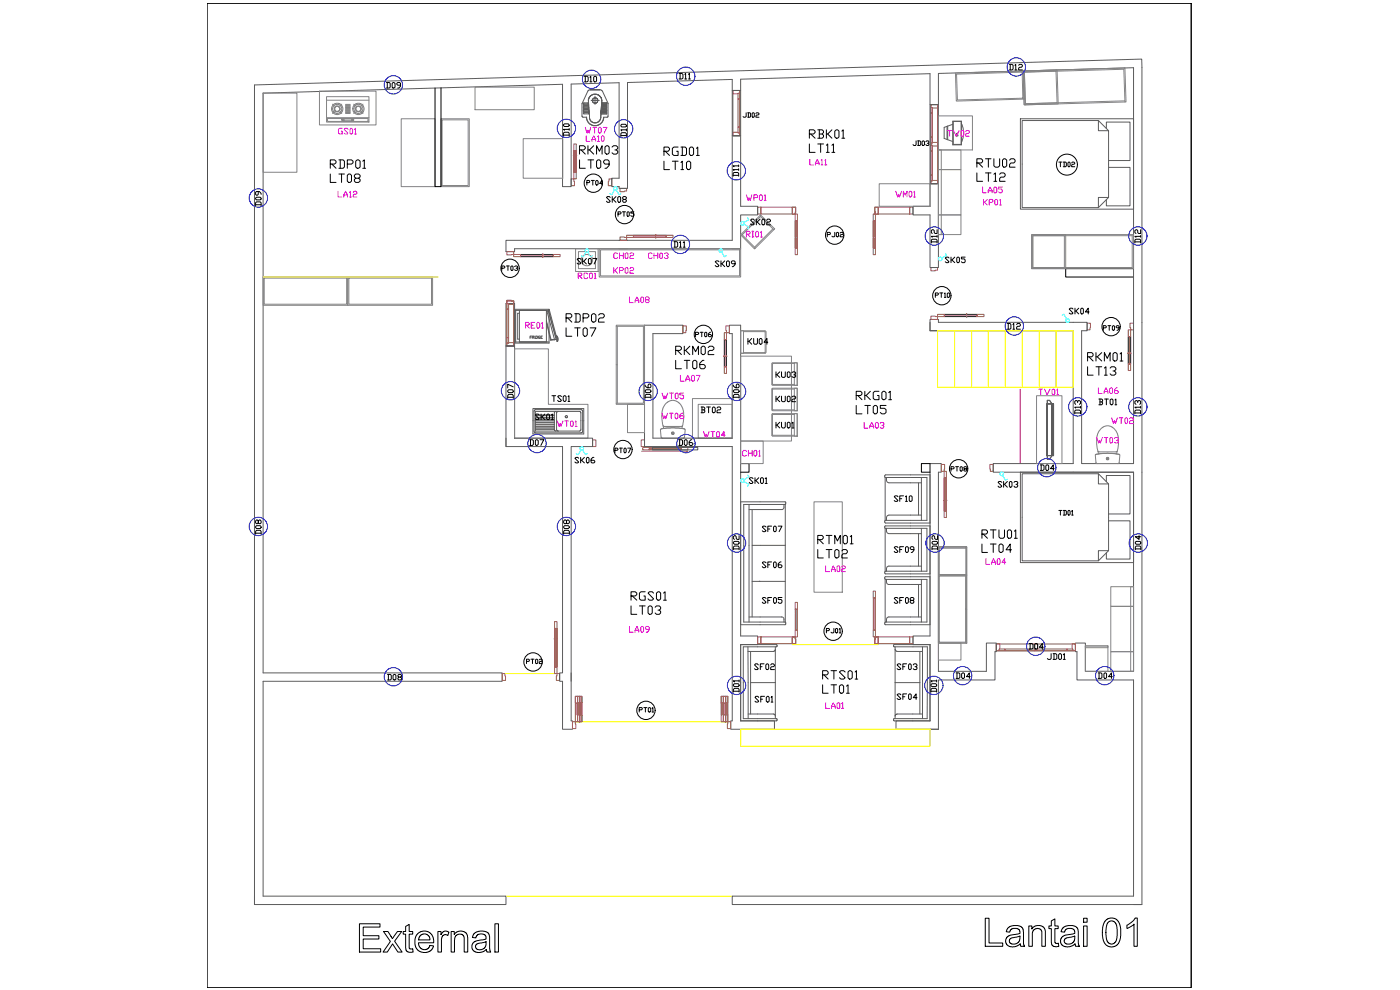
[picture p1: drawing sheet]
<svg xmlns="http://www.w3.org/2000/svg" width="420mm" height="297mm" viewBox="0 0 420 297" stroke-linecap="round" stroke-linejoin="round" font-family="sans-serif">
<defs><g id="words">
<g font-size="4.9">
<text x="301.6" y="22.2">D12</text>
<text x="174.3" y="25.8">D10</text>
<text x="202.5" y="25">D11</text>
<text x="171.8" y="42" transform="rotate(-90 171.8 42)">D10</text>
<text x="222.6" y="54" transform="rotate(-90 222.6 54)">D11</text>
<text x="79.4" y="62.8" transform="rotate(-90 79.4 62.8)">D09</text>
<text x="180.6" y="62.1">SK08</text>
<text x="224" y="68.8">SK02</text>
<text x="282.2" y="74.1" transform="rotate(-90 282.2 74.1)">D12</text>
<text x="343.3" y="74.1" transform="rotate(-90 343.3 74.1)">D12</text>
<text x="171.8" y="80.4">SK07</text>
<text x="213.4" y="81.1">SK09</text>
<text x="282.6" y="80.1">SK05</text>
<text x="319.6" y="95.6">SK04</text>
<text x="223.3" y="104.4">KU04</text>
<text x="154.9" y="120.6" transform="rotate(-90 154.9 120.6)">D07</text>
<text x="164.4" y="121.7">TS01</text>
<text x="196.1" y="120.6" transform="rotate(-90 196.1 120.6)">D06</text>
<text x="209.2" y="125.2">BT02</text>
<text x="222.6" y="120.6" transform="rotate(-90 222.6 120.6)">D06</text>
<text x="231.8" y="121.7">KU02</text>
<text x="325.3" y="125.2" transform="rotate(-90 325.3 125.2)">D13</text>
<text x="328.4" y="122.8">BT01</text>
<text x="343.3" y="125.2" transform="rotate(-90 343.3 125.2)">D13</text>
<text x="231.8" y="129.8">KU01</text>
<text x="157.7" y="134.8">D07</text>
<text x="202.5" y="134.8">D06</text>
<text x="310.8" y="142.5">D04</text>
<text x="223.7" y="146.4">SK01</text>
<text x="298.4" y="147.5">SK03</text>
<text x="267.1" y="151.7">SF10</text>
<text x="79.4" y="161.6" transform="rotate(-90 79.4 161.6)">D08</text>
<text x="171.8" y="161.6" transform="rotate(-90 171.8 161.6)">D08</text>
<text x="227.5" y="160.9">SF07</text>
<text x="222.6" y="166.2" transform="rotate(-90 222.6 166.2)">D02</text>
<text x="267.1" y="166.9">SF09</text>
<text x="282.2" y="166.2" transform="rotate(-90 282.2 166.2)">D02</text>
<text x="343.3" y="166.2" transform="rotate(-90 343.3 166.2)">D04</text>
<text x="227.5" y="171.4">SF06</text>
<text x="227.5" y="182.4">SF05</text>
<text x="267.1" y="182.4">SF08</text>
<text x="225.1" y="202.1">SF02</text>
<text x="268.1" y="202.1">SF03</text>
<text x="313.3" y="199">JD01</text>
<text x="115" y="205.3">D08</text>
<text x="222.6" y="208.8" transform="rotate(-90 222.6 208.8)">D01</text>
<text x="281.9" y="208.8" transform="rotate(-90 281.9 208.8)">D01</text>
<text x="285.8" y="205">D04</text>
<text x="328.4" y="205">D04</text>
<text x="225.4" y="212">SF01</text>
</g>
<g font-size="4.9" fill="#f0f">
<text x="283.3" y="42">TV02</text>
<text x="174.6" y="43.7">LA10</text>
<text x="241.7" y="50.8">LA11</text>
<text x="100.2" y="60.3">LA12</text>
<text x="222.6" y="61.4">WP01</text>
<text x="267.8" y="60.3">WM01</text>
<text x="293.9" y="62.8">KP01</text>
<text x="201.1" y="75.5">D11</text>
<text x="222.6" y="72.3">RI01</text>
<text x="183.1" y="83.3">KP02</text>
<text x="187.7" y="92.1">LA08</text>
<text x="156.6" y="99.8">RE01</text>
<text x="202.8" y="115.7">LA07</text>
<text x="310.4" y="119.6">TV01</text>
<text x="328.4" y="119.2">LA06</text>
<text x="197.6" y="121">WT05</text>
<text x="166.2" y="129.1">WT01</text>
<text x="197.6" y="127">WT06</text>
<text x="258.2" y="129.8">LA03</text>
<text x="332.3" y="128.4">WT02</text>
<text x="221.5" y="137.9">CH01</text>
<text x="246.6" y="172.9">LA02</text>
<text x="187.7" y="190.9">LA09</text>
<text x="246.6" y="213.8">LA01</text>
</g>
<g font-size="4.4">
<text x="114.7" y="27.5">D09</text>
<text x="221.9" y="36.3">JD02</text>
<text x="188.7" y="42.3" transform="rotate(-90 188.7 42.3)">D10</text>
<text x="272.7" y="44.8">JD03</text>
<text x="316.4" y="51.2">TD02</text>
<text x="175" y="56.8">PT04</text>
<text x="246.9" y="72.3">PJ02</text>
<text x="300.9" y="99.8">D12</text>
<text x="329.8" y="100.2">PT09</text>
<text x="207.4" y="102.3">PT06</text>
<text x="231.8" y="114.3">KU03</text>
<text x="159.5" y="127">SK01</text>
<text x="183.4" y="137.2">PT07</text>
<text x="171.4" y="140.1">SK06</text>
<text x="284.3" y="142.5">PT08</text>
<text x="246.9" y="191.2">PJ01</text>
<text x="307.6" y="195.8">D04</text>
<text x="156.6" y="200.4">PT02</text>
<text x="190.5" y="214.8">PT01</text>
<text x="268.1" y="211">SF04</text>
</g>
<g font-size="4.4" fill="#f0f">
<text x="100.2" y="41.3">GS01</text>
<text x="293.5" y="58.9">LA05</text>
<text x="193.3" y="78.7">CH03</text>
<text x="172.2" y="84.7">RC01</text>
<text x="209.9" y="132.3">WT04</text>
<text x="327.7" y="134.1">WT03</text>
<text x="294.6" y="170.4">LA04</text>
</g>
<g font-size="4">
<text x="149.2" y="82.2">PT03</text>
<text x="279.4" y="90.3">PT10</text>
</g>
<text font-size="4" fill="#f0f" x="184.9" y="79.7">PT05</text>
</g></defs>
<!-- layer: Default -->
<g fill="none" stroke="#000" stroke-width=".3">
<path d="M62.2 1h295.3v295.3h-295.3zM357.5 1h.1M357.5 1v295.3M132.3 26.3v29.7h-1.7v-29.6M340.2 80.6h-20.4v2.5h20.4M222.3 139.1h2.5v2.6h-2.5M279.1 139.1h-2.6v2.6h2.6M107.9 277.2h6.1v1h-5v2.5h4.7v1h-4.7v3h5.2v1h-6.3zM115.1 279.5h1.3l1.4 2.1 1.5-2.1h1.2l-2.1 2.9 2.3 3.3h-1.3l-1.6-2.5-1.6 2.5h-1.2l2.2-3.2zM121.7 278l1.1-.6v2.1h1.1v.8h-1.1v3.8a.58 .58 0 0 0 .2 .6 .58 .58 0 0 0 .7 0h.2l.1 1h-1.5l-.7-.7-.1-4.7h-.7v-.8h.7zM131.4 279.5h.9v.9l.7-.8 .5-.2 1.2 .3-.3 1-.9-.3-.8 .6-.2 .7v4h-1.1zM135.4 279.5h.9v.9l.8-.8 .9-.2 1.2 .1 .8 .5 .4 1.3v4.4h-1.1v-4.4l-.1-.5-.8-.5h-.7l-1 .5-.3 1.2v3.7h-1z"/>
<path d="M148.5 277.2h1.1v8.5h-1.1zM295.7 275.5h1.1v7.4h4.1v1h-5.2zM302.4 278.6l.6-.6 1.1-.3 1.7 .1 1 .5 .3 .7 .1 4.2 .3 .7h-1.2a.34 .34 0 0 0-.1-.6 .34 .34 0 0 0-.5 .3l-1.1 .5-1.6-.1-.9-.6-.3-.8 .1-.8 .8-1 2.9-.6a.46 .46 0 0 0 .5-.1 .46 .46 0 0 0 0-.5l-.3-.8-.7-.2-1.6 .2-.5 .9-1-.1zM308.8 277.8h.9v.9l.5-.6 1-.4 1.2 .1 1 .6 .3 .9v4.6h-1v-4.4l-.4-.7-.8-.2h-.6l-.9 .7-.2 .6v4h-1zM315.5 276.3l1.1-.6v2.1h1v.8h-1v4.2l.3 .3 .7-.1v1h-1.3l-.7-.7-.1-4.7h-.7v-.8h.7zM318.8 278.6l.4-.4 1.4-.5h1.4l1.3 .7 .3 1v3.7l.3 .8-1.2-.1a.35 .35 0 0 0-.2-.5 .35 .35 0 0 0-.4 .3l-1.1 .5h-1.3l-1.1-.7-.4-1 .2-.7 .5-.8 .9-.4 2.2-.3a.46 .46 0 0 0 .5-.1 .46 .46 0 0 0 .1-.5l-.4-.8-.6-.2h-1l-.7 .2-.4 .9-1.1-.1zM325.2 277.8h1.1v6.1h-1.1zM325.2 275.5h1.1v1.2h-1.1zM331.6 276.4l1-.8 1.4-.2 1.3 .6 .7 1.2 .3 1.4v2.8l-.6 1.7-.7 .6-.7 .4h-.9l-1-.2-.7-.6-.5-1-.4-1.7v-1.5l.2-1.4zM332.4 277l.7-.6h1l.7 .6 .4 .8 .1 2.9-.2 1.3-.7 1-.6 .3-1-.3-.5-.5-.3-.8-.1-2.7zM338.2 277.6l1.7-1.2 .8-1h.6v8.5h-1v-6.6l-2 1.3zM125.3 280.2l1.1-.7 1.3-.1 .9 .2 .9 .7 .5 1 .2 1.6h-4.6l.3 1.2 1.1 .8 1.3-.2 .7-1 1.1 .1-.4 1-.5 .5-1.3 .5-1.3-.1-1-.4-.7-.8-.4-1.2v-1.4l.2-.8z"/>
<path d="M126 280.9l.8-.6 1.3 .1 .7 .6 .2 1h-3.4zM142.2 280.2l1-.6 .9-.2h1.4l1.1 .6 .3 1v3.7l.4 1h-1.2l-.2-.8-.7 .6-1.1 .3-1.7-.3-.8-1v-.9l.3-.6 1.1-.7 2.1-.4a.71 .71 0 0 0 .7-1l-.5-.5-1.2-.2-.7 .2-.6 1-1-.1zM142.9 283.4l.6-.3 2.4-.6-.3 1.7-1 .7-.8 .1-.8-.3-.3-.6zM303 281.9l.6-.5 2.5-.5-.2 1.5-1.1 .8-1.1 .1-.4-.2-.4-.6zM319.5 281.8l.5-.4 2.6-.5-.2 1.5-1.1 .8-1.1 .1-.6-.3-.2-.5z"/>
</g>
<path d="M151.5 202.1h14.9M172.7 216.6h45.7M151.8 268.9h68" fill="none" stroke="#ff0" stroke-width=".3"/>
<!-- layer: ARS-KUSEN -->
<g fill="none" stroke="#995f4c" stroke-width=".3">
<path d="M220 27.1h2v.9l-2 .1zM220 39.7l2 .2v.8h-2zM220 27.1h2v13.6h-2zM221.7 29.7h-.2v-1.7h.5v1.7h-.5v8.5h.5v1.7h-.5v-1.7h.2M221.8 29.7h.2v8.5h-.2M279.4 31.4h2v1l-2-.1zM279.4 32.3h.4v1.6h-.2h.2v7.3h-.4v-7.3h.2h-.2zM279.4 31.4h2v23.7h-2zM171.4 53.7h.8l.2 2h-1zM172.1 46.6h.2v.2h-.2zM172.2 51.7h.7v2h-.7zM172.2 43.2h.7v2.1h-.7z"/>
<path d="M172.3 45.3v6.4M172.4 45.3v6.4M172.7 45.3v6.4M172.8 46.6h.3v.2h-.3zM172.8 45.3v6.4M182.8 53.7h.8v2h-1zM279.4 42.9h.4v-.2h1.6v1.1h-1.6v-.2h-.4zM279.4 54.3l2-.2v1h-2zM279.6 52.6h.2v1.7h-.4v-1.7h.2h-.2v-7.3h.4v7.3h-.2M152.1 75.5h2.1v.9l-2.1 .1zM154.2 76.4h2v.6h-2zM156.2 77h9.8"/>
<path d="M156.2 76.9h9.8M156.2 76.4h9.8M162.8 76.2h.2v.2h-.2zM162.8 77h.2v.2h-.2zM166 76.4h2.1v.6h-2.1zM186.1 71.1l2 .1v.9h-2zM188.1 70.6h2v.6h-2zM190.1 70.7h9.9M190.1 71.2h9.9M190.1 71.1h9.9M196.7 71.2l.2 .2zM196.7 70.4l.2 .3z"/>
<path d="M227.4 62.2h1v2h-1zM228.4 62.2h9.4v2h-9.4zM237.8 62.2h1v2h-1zM237.8 62.2h1l-.1 2h-.9zM238.7 64.2h.6v2.1h-.6zM238.7 74.4h.6v2h-.6zM238.7 66.3v8.1M238.8 66.3v8.1M239.2 66.3v8.1M239.3 66.3v8.1M262.1 64.2h.6v2.1h-.6zM262.1 74.4h.6v2h-.6z"/>
<path d="M262.1 66.3v8.1M262.2 66.3v8.1M262.5 62.2h1.1v2h-1.1zM262.5 62.2h1.1v2h-.9zM262.6 66.3v8.1M262.7 66.3v8.1M263.6 62.2h9.4v2h-9.4zM273 62.2h1v2h-1zM152.1 90.1l2.1 .2v.8h-2.1zM152.1 90.3h2.1v1l-2.1-.2zM152.1 90.3h2.1v13.5h-2.1zM152.3 92.8h-.2v8.5h.2"/>
<path d="M152.4 92.8h.2v-1.7h-.5v1.7h.5v8.5h-.5v1.6h.5v-1.6h-.2M205 97.8h1l-.2 2h-.8zM217.4 99.8h.6v2.1h-.6zM217.8 97.8h1.1v2h-.9zM279.4 94.9l2 .1v.9h-2zM279.4 80.3h2v.8l-2 .2zM281.4 94.3h2v.7h-2zM283.4 94.4h9.8M283.4 94.5h9.8M283.4 94.9h9.8M290.1 94.9l.1 .3zM290.1 94.1l.1 .3z"/>
<path d="M293.2 94.3h2.1v.7h-2.1zM326.3 97h1l-.2 2h-.8zM338.6 99h.7v2h-.7zM340.2 97h-1.1l.2 2h.9M152.1 102.9l2.1-.1v1h-2.1zM152.1 103.8h2.1M217.2 106.8h.2v.2h-.2zM217.4 110h.6v2h-.6zM217.4 101.9v8.1M217.5 101.9v8.1M217.9 101.9v8.1M218 106.8l.2 .2z"/>
<path d="M218 101.9v8.1M338.5 105.9h.2v.2h-.2zM338.6 109.2h.7v2h-.7zM338.7 101v8.2M338.8 101v8.2M339.1 101v8.2M339.2 105.9h.3v.2h-.3zM339.2 101v8.2M177.8 132h1v2h-1zM192.4 132h1v2h-1zM192.6 135.4h13.8l-.6 .5M192.9 134.3h2v.7h-2z"/>
<path d="M194.9 134.3h9.5v.7h-9.5zM194.9 134.4h9.5M194.9 134.8h9.5M282.5 139.4h1l-.1 2h-.9zM297.1 139.4h1v2h-.9zM283.2 150h.2v.2h-.2zM283.4 153.3h.6v2h-.6zM283.4 143.4v9.9M283.9 143.4v9.9M284 150l.2 .2zM284 143.4v9.9M262.1 177.4h.6v2h-.6z"/>
<path d="M262.1 179.4v9.6M262.2 179.4v9.6M262.6 179.4v9.6M262.7 179.4v9.6M166.3 191.6l.3 .1zM166.4 186.5h.8v2.1h-.8zM166.6 188.6v11.5M167 188.6v11.5M167 191.6l.3 .1zM227.4 191.1h1v2h-1zM228.4 191.1h9.4v2h-9.4zM237.8 191.1h1v2h-1z"/>
<path d="M237.8 191.1h.9l.1 2h-1zM238.7 189h.6v2.1h-.6zM238.7 180.7h.6v2.1h-.6zM238.7 182.8v6.2M238.8 182.8v6.2M239.2 182.8v6.2M239.3 182.8v6.2M262.1 189h.6v2.1h-.6zM262.5 191.1h1.1v2h-1.1zM262.7 191.1h.9v2h-1.1zM263.6 191.1h9.4v2h-9.4zM273 191.1h1v2h-1z"/>
<path d="M299 193.2h23.7v2.1h-23.7zM299 193.2h1.1l-.2 2.1h-.9zM299.9 194.7h1.7v.2v-.2h7.3v.2v-.2h1.6v.6h-1.6v-.2v.2h-7.3v-.2v.2h-1.7zM312.9 195.1v.2h-1.7v-.6h1.7v.2v-.2h7.3v.2v-.2h1.8v.6h-1.8v-.2M321.8 193.2h.9v2.1h-.7zM150.7 202.1h.8l.2 2.1h-1zM166.4 200.1h.8v2h-.8zM167.2 202.1h.8v2.1h-1zM171.8 216.6h.9l.1 2h-1zM172.7 208.9h.6v2h-.6zM172.7 208.9h.6v7.7h-.6zM172.7 210.9v3.6"/>
<path d="M172.8 210.9v3.6M173.2 210.9v3.6M173.3 210.9v3.6M173.3 214.5h.7v2.1h-.7zM173.3 208.9h.7v2h-.7zM173.3 208.9h.7v7.7h-.7zM173.4 210.9v3.6M173.5 210.9v3.6M173.9 210.9v3.6M174 214.5h.7v2.1h-.7zM174 208.9h.7v2h-.7zM174 208.9h.7v7.7h-.7z"/>
<path d="M174.1 210.9v3.6M174.2 210.9v3.6M174.5 210.9v3.6M174.6 210.9v3.6M216.4 208.9h.7v2h-.7zM216.4 208.9h.7v7.7h-.7zM216.5 210.9v3.6M216.6 210.9v3.6M217 210.9v3.6M217.1 214.5h.7v2.1h-.7zM217.1 208.9h.7v2h-.7zM217.1 208.9h.7v7.7h-.7z"/>
<path d="M217.2 210.9v3.6M217.6 210.9v3.6M217.7 210.9v3.6M217.8 214.5h.6v2.1h-.6zM217.8 208.9h.6v2h-.6zM217.8 208.9h.6v7.7h-.6zM217.8 210.9v3.6M217.9 210.9v3.6M218.3 210.9v3.6M218.4 216.6h.9v2h-1z"/>
</g>
<!-- layer: Default -->
<path d="M306.2 116.8v22.3" fill="none" stroke="#f00" stroke-width=".3"/>
<!-- layer: ARS_DINDING -->
<g fill="none" stroke="#5b5b5b" stroke-width=".3">
<path d="M219.8 27.1h2.5M279.1 31.4h2.5M219.8 40.7h2.5M279.1 55.1h2.5M185.8 72.1h2.5M219.8 74.6h2.5v-10.1h5.1v-2.6h-5.1v-38.1l56.8-1.7v39.8h-5.1v2.6h5.1v15.8h2.5v-58.3l58.6-1.7v118.8h-15.6v-39.9h1.7v-2.5h-44.7v-.8h-2.5v3.3h2.5M222.3 74.6h-67.9v.9h-2.6v-3.4h68v-48.3l-31.5 1v31.7h-2.5v-.5h-2.2v-2.5h2.2v-28.7l-14.4 .4v30.8h-2.6v-30.7l-89.8 2.6v174h71.7v2.5h-71.7v64.5h72.8v2.5h-75.4v-2.5M151.8 91.1h2.6M154.4 91.1h-2.6v42.9M154.4 91.1v40.4h23.4v2.5h-6.4v82.3h.4v2.5h-3v-14.4h-.8v-2.5h.8v-67.9h-17v-2.5M193.4 97.6h11.6v2.5h-9.1v31.4h23.9v-31.4h-.9v-2.5h3.4v93.2h5.1v2.6h-5.1v22.9h10.1v2.5h-13.1v-2.5h.5v-82.3h-26.4zM279.1 96.7v2.5h43v39.9h-24v2.6h42.1v59.7h-14.5v-8.5h-3v2.6h.5v8.5h17v64.9h-120.4v2.5h122.9"/>
<path d="M151.8 103.8h2.6M279.1 139.1v51.7h-5.1v2.6h5.1v22.9h-10.2v2.5h12.7M279.1 141.7v-2.6h3.4v2.6h-.9v59.7h14.4v-8.5h3v2.6h-.4v8.5h-17v14.8M171.4 201.9v2.5M279.1 218.8h2.5M76.4 271.4v-245.9l266.2-7.8 .1 253.7h-2.5"/>
</g>
<!-- layer: ARS_ARSIR -->
<path d="M195.8 134.3h13.6v.7h-13.6z" fill="none" stroke="#5b5b5b" stroke-width=".3"/>
<!-- layer: ARS-LANTAI -->
<path d="M79 83.1h52.5M281.4 99.2h5.1v17h-5.1zM286.5 99.2h5.1v17h-5.1zM291.6 99.2h5v17h-5zM296.6 99.2h5.1v17h-5.1zM301.7 99.2h5.1v17h-5.1zM306.8 99.2h5.1v17h-5.1zM311.9 99.2h5.1v17h-5.1zM317 99.2h5.1v17h-5.1zM237.8 193.4h25.8M222.3 218.8h56.8v5.1h-56.8zM232.4 218.8h36.8" fill="none" stroke="#ff0" stroke-width=".3"/>
<!-- layer: ARS-KUSEN -->
<g fill="none" stroke="#800002" stroke-width=".3">
<path d="M172.2 46.8v4.9h.7v-4.9M172.2 46.6v-1.3h.7v1.3M162.8 76.4h-6.6v.6h6.6M163 76.4h3v.6h-3M196.7 70.6h-6.6v.6h6.6M196.9 70.6h3.1v.6h-3.1M238.7 71.3v3.1h.6v-3.1M238.7 71.2v-4.9h.6v4.9M262.1 71.3v3.1h.6v-3.1M262.1 71.2v-4.9h.6v4.9M290.1 94.3h-6.7v.7h6.7M290.2 94.3h3v.7h-3"/>
<path d="M217.4 107v3h.6v-3M217.4 106.8v-4.9h.6v4.9M338.6 106.1v3.1h.7v-3.1M338.6 105.9v-4.9h.7v4.9M283.4 150.2v3.1h.6v-3.1M283.4 150v-6.6h.6v6.6M166.4 191.6v-3h.8v3M166.4 191.7v8.4h.8v-8.4"/>
</g>
<!-- layer: ARS-FURNITURE -->
<g fill="none" stroke="#848484" stroke-width=".3">
<path d="M79 27.9h10.1v23.8h-10.1zM95.9 27.3h17v10.2h-17zM98 29h12.7v7.6h-12.7zM98 30.1h12.7M98 35.3h12.7M98.3 35.6h12.2v.8h-12.1zM99.8 31.3l.5 .5M100 33.8l.3-.2-.5 .4M100.3 32.7h.1M100.3 32.5h.2M100.4 32.3h.2M100.5 32.1l.1 .1"/>
<path d="M100.5 32.8l-.2 .1M100.6 33l-.2 .1M100.6 33.2l-.1 .1M100.7 31.9l.1 .2M100.8 33.3l-.1 .1M100.9 31.8l.1 .2M101 33.4l-.1 .1M101.1 31.8l.1 .1M101.2 33.4l-.1 .2M101.3 33.4l.1 .2M101.4 31.8l-.1 .1M101.5 33.3l.1 .2"/>
<path d="M101.6 31.9l-.1 .1M101.6 33.2l.2 .2M101.8 32l-.2 .1M101.8 33.1l.1 .1M101.9 32.6h.2M101.9 32.8h.2M101.9 32.1l-.1 .2M101.9 32.9l.1 .1M102 32.3l-.1 .1M102.1 33.6l.5 .4M102.6 31.3l-.5 .5M102.6 35.9l.3 .3"/>
<path d="M102.7 35.8l.3 .2M103.3 36.2v-.5h2.2v.5M103.7 32.6h1.4M103.7 32.8h1.4M103.7 31.3h1.4M103.7 31.5h1.4M103.7 31.7h1.4M103.7 31.9h1.4M103.7 32.1h1.4M103.7 32.3h1.4M103.7 32.4h1.4M103.7 33h1.4"/>
<path d="M103.7 33.1h1.4M103.7 33.3h1.4M103.7 33.5h1.4M103.7 33.7h1.4M103.7 33.8h1.4M103.7 34h1.4M105.8 35.9l.3 .3M105.9 35.8l.3 .2M106.2 31.3l.5 .5M106.7 33.6l-.5 .4M106.7 32.6h.1M106.7 32.8h.1"/>
<path d="M106.7 32.3l.2 .1M106.8 32.1l.1 .2M106.9 32.9l-.2 .1M106.9 33.1l-.1 .1M107 32l.1 .1M107.1 33.2l-.1 .2M107.1 31.9l.1 .1M107.2 33.3l-.1 .2M107.4 31.8v.1M107.4 33.4v.2M107.6 31.8v.1M107.6 33.4v.2"/>
<path d="M107.8 31.8v.2M107.8 33.4v.1M107.9 33.3l.2 .1M108.1 33.2l.1 .1M108.1 31.9l-.2 .2M108.2 32.1l-.1 .1M108.2 33l.1 .1M108.3 32.7h.2M108.3 32.8l.1 .1M108.3 32.3h-.1M108.4 32.5h-.1M108.5 33.6l.4 .4"/>
<path d="M108.9 31.3l-.4 .5M120.4 35.6h10.2v20.4h-10.2zM132.3 35.6h8.5v20.4h-8.5zM132.7 36h7.8v19.7h-7.8zM142.6 26.2h17.7v6.7h-17.7zM281.6 34.8h10.2v10.2h-10.2zM286.7 21.9l20.4-.6 .3 8.4-20.4 .6zM287.1 22.2l19.7-.6 .2 7.9-19.7 .5zM307.1 21.3l30.5-.9 .3 10.2-30.5 .9zM307.1 21.3l10.1-.3 .4 10.2-10.2 .3zM307.4 21.6l9.5-.3 .3 9.6-9.5 .2zM337.5 30.3l-29.8 .8"/>
<path d="M337.6 30.6l-.3-9.8-29.9 .8 .4 9.9M157 41.6h11.9v11.9h-11.9zM263.9 55.1h15.2v6.8h-15.2zM281.6 45h6.8v5.9h-6.8zM281.6 50.9h6.8v13.6h-6.8zM281.6 45h.9v25.4h-.9zM172.7 74.6h6.8v6.9h-6.8zM179.8 74.6h42.5v8.5h-42.5zM180.2 75h41.7v7.8h-41.7zM222.3 70.5l5.9-6 4.3 4.2-6 6zM232 68.7l-5.5 5.5M232.2 68.9l-4-4-5.5 5.6 4 3.9"/>
<path d="M281.6 64.5h6.8v5.9h-6.8zM309.6 70.4h30.6v10.2h-30.6zM309.6 70.4h10.2v10.2h-10.2zM309.9 70.4v9.9h29.9v-9.9M309.9 70.7h9.5v9.6h-9.5zM309.9 70.7h29.9M79 83.1h25.4v8.5h-25.4zM79.3 83.5h24.7v7.8h-24.7zM104.4 83.1h25.4v8.5h-25.4zM104.7 83.5h24.8v7.8h-24.8zM184.9 97.9h8.2v23.1h-8.2M184.9 97.6h8.5v23.7h-8.5z"/>
<path d="M185.3 97.9v23.1M154.4 104.7h10.2v16.6h11.9v10.2h-22.1zM184.9 109.4h.4M207.8 119.6h12v11.9h-12zM222.3 106.9h15.2v25.4h-15.2zM231.6 109l.2-.1h7.5v6.7l-7.5-.1zM238.4 109l-6.6 .2 .1 6.1h6.5M238.4 108.9h.9v6.7h-.9zM311.1 118.7h7.6v20.4h-7.6zM188.3 121.3h5.1v8.5h-5.1zM209.5 121.3h10.3v10.2h-10.3zM222.3 132.3h6.7v6.8h-6.7z"/>
<path d="M231.6 124.3l.2-.2h7.5v6.8h-7.5l-.2-.2zM238.4 124.1h.9v6.8h-.9zM244.3 150.6h8.5v27.1h-8.5zM281.6 164.1h8.5v28.8h-8.5zM281.6 164.1h8.5v8.5h-8.5zM281.9 164.1v8.3h8v-8.3M281.9 164.1h8v.4h-8zM289.8 172.6h.3v10.2h-.3zM289.8 172.6h-8.2v20.3h8.2M289.8 172.8h-7.9v19.9h7.9M333.4 176h6.8v5.9h-6.8zM339.3 176h.9v25.4h-.9z"/>
<path d="M281.6 192.9h6.8v5.1h-6.8zM289.8 182.8h.3v10.1h-.3zM325.7 193.8h6.8v.5h-6.8zM325.7 193.8h6.8v7.6h-6.8zM333.4 181.9h6.8v13.6h-6.8zM333.4 195.5h6.8v5.9h-6.8z"/>
<circle cx="101.2" cy="32.7" r="1.68"/>
<circle cx="101.2" cy="32.7" r=".83"/>
<circle cx="101.2" cy="32.7" r="1.37"/>
<circle cx="102.8" cy="36" r=".2"/>
<circle cx="105.9" cy="36" r=".2"/>
<circle cx="107.6" cy="32.7" r="1.68"/>
<circle cx="107.6" cy="32.6" r=".82"/>
<circle cx="107.6" cy="32.7" r="1.36"/>
</g>
<!-- layer: Furniture lavatory -->
<g fill="none" stroke="#808080" stroke-width=".3">
<path d="M198.5 128.7l-.3 .3 .2 2.2 .2 .3h6.4M199.3 128.5a7.7 7.7 0 0 1 .4-7.2l1.6-1.1 .9-.1 1.1 .4 .9 .8 .7 1.2 .3 1.9a9.6 9.6 0 0 1-.6 4.1M205.3 128.7l.3 .2-.2 2.2M329 136.3a16 16 0 0 1 7.1 .1l-.2 2.6-.2 .1h-6.6l-.2-.1-.2-2.5a11.7 11.7 0 0 1 6.3-.3l.7 .1M329.7 136.2l-.6-2.9 .1-2.6 .4-1.1 .6-.8 .9-.7 1-.3h.9l1 .5 1 1 .3 .8 .4 1.4v1.8l-.6 2.9"/>
<circle cx="332.4" cy="137.6" r=".24"/>
<circle cx="332.4" cy="137.6" r=".39"/>
</g>
<!-- layer: FURNITURE -->
<g fill="none" stroke="#5b5b5b" stroke-width=".3">
<path d="M175.1 33h1.6l.1 .2-1.6 .1zM175.1 32.7l1.5-.2 .1 .3h-1.6zM175.1 30.9h1.5v.2l-1.4 .1zM175.1 31.4l1.5-.1v.2l-1.5 .1zM175.1 31.8l1.5-.1v.3l-1.4 .1zM175.1 33.4h1.6l.1 .3h-1.7zM175.1 33.9l1.7-.1v.2l-1.6 .2zM175.3 32.5l-.2-.1v-.3h1.5l.1 .3-.2 .1M176 35.2l.1 .6 .5 1.1 1.4 .8h1l1.1-.5 .9-1 .2-1M176.1 35.2v.6l.6 1.1 1.4 .8h1l1.1-.5 .8-1 .2-1M176.4 27.4a9.6 9.6 0 0 0-1.7 7.4l.2 .4h1.2M176.6 30.2l.3 5.4 .3 .6 .9 .6h1.1l.7-.5 .4-1.1"/>
<path d="M176.8 33.4v.4M177 28.9l.9-.6h1.3l.9 .6 .5 1.2-.5-1.2-1.1-.6h-.8l-.9 .4-.5 .5-.2 .9zM177.4 30.1h2.4h-2.4M178 29.6l.5-.3 .5 .2 .4 .4-.1 .7-.7 .4-.6-.3-.2-.6 .2 .6 .5 .3 .5-.1 .4-.4v-.6l-.4-.4h-.8l-.4 .6zM178.6 28.9v2.4M180.4 33.8h1.7v.3l-1.6 .1zM180.4 33.4v.4M180.4 33.1h1.7M180.4 33.4h1.6l.1 .3h-1.7zM180.4 33.1l.2 .2zM180.5 31.8l1.6-.1v.3l-1.5 .1zM180.6 31.3h1.4l.1 .3h-1.5z"/>
<path d="M180.6 30.9h1.5v.2l-1.4 .1zM180.6 33.3h1.4M180.6 32.5l-.1 .3h1.6l-.1-.3M180.6 32.5v-.4h1.4v.4M180.6 32.5h1.4M180.6 30.2l-.3 5zM180.8 27.4a9.2 9.2 0 0 1 1.7 7.4l-.1 .4h-1.2M182.1 33.1l-.1 .2zM306.2 35.6h34v27.2h-34zM306.8 36.2h22.8v3h3.1v20h-3.1v3.1h-22.8zM329.6 36.2l3.1 3M332 38.5v-1.9h7.1v11.6h-6.4"/>
<path d="M285.9 43.5v-7.1h2.6v7.1M332.7 50.2h6.4v11.6h-7.1v-1.9M332.7 59.2l-3.1 3.1M154.6 93.1v9.5M154.8 93.1v9.5M155.9 93.1v9.5h8.3M155.9 94h-.5v7.8h.5M164 93.1v9.5M164 96.2l1.4 5.7 1-.1M164 96.9l1.2 5.2 1.2-.1M164.2 93.5l.4-.2 2.3 8.5-.5 .2zM164.6 93l.2-.1 2.6 9.5-.2 .1z"/>
<path d="M164.8 93.1h-10.4v-.3h10.4v10.1h-10.4v-.3h10.4M159.5 100.8h-.4v.8M159.7 101.2h.5v-.4h-.5v.8M160 101.2l.3 .4M160.5 100.8v.8M160.8 100.8l.5 .1-.1 .7h-.4zM162.1 101h-.5l.1 .6 .4-.2-.2-.1M162.8 100.8h-.5v.8h.5M167 100.6l.4 .7v.9v-.8l-.4-.6M160.3 126.2v3.1M160.7 126.2v3.1h6.9M160.7 128.8h5.7"/>
<path d="M160.7 128.7h5.7M160.8 122.9h13.7l.4 .3v3M160.8 129.9h13.5M167.6 123.4h6.5l.2 .5M175.2 126.2v-3.6h-15.3v7.6h15.3M314.1 121.2v15.5M314.3 120.1v17.7h.7l.7-1.1M314.3 120.1v17.7v-17.7M315.7 136.7l-.7 1.1h-.7M315.7 136.7v-15.5v15.5M316.2 136.7h-2.1h2.1M316.2 121.2v15.5"/>
<path d="M222.3 150.6h13.5l-.1 .8h-12.5v35.2h12.5v.8h-13.4zM224.8 151.4v35.2M225.7 152.9v10.7M235.3 151.4v1l-.5 .5h-10M235.7 151.2v35.4M265.5 142.7l.3-.2h13.3v14.4h-13.4l-.2-.2 .2-.6h12.5v-12.8h-12.6zM265.5 157.9l13.6-.1v14.4h-13.4l-.2-.2 .2-.6h12.5v-12.9h-12.6zM265.6 143.3v12.8M265.6 158.5v12.9M266 143.3l.2 1.2 .6 .4h9.7M266 158.5l.2 1.3 .6 .3h9.7M275.7 144.9v9.6"/>
<path d="M276.5 154.5h-9.7l-.6 .4-.2 1.2M276.5 143.3v12.8M276.5 158.5v12.9M306.2 141.7h34v27.1h-34zM306.8 142.1h22.8v3.1h3.1v20h-3.1v3.1h-22.8zM329.6 142.1l3.1 3.1M332 144.5v-1.8h7.1v11.5h-6.4M332.7 156.3h6.4v11.4h-7.1v-1.8M225.7 174.4h10M228 174.4h-.2M235.7 163.6h-10v21.5M265.5 173.2l13.6-.2v14.4l-13.6-.1 .2-.7h12.5v-12.8h-12.4l-.3-.2z"/>
<path d="M265.6 173.8v12.9M266 173.8l.2 1.3 .4 .3h9.9M275.7 160.1v9.8M275.7 175.4v9.7M276.5 169.9h-9.9l-.4 .2-.2 1.3M276.5 173.8v12.8M332.7 165.2l-3.1 3.1M222.3 193.4h10.8l.1 .2-.1 .5h-10v21.5h10.1l-.1 .7h-10.8zM224.5 194.1v21.5M224.8 185.1h10l.5 .5v1M225.3 195.5v18.7M232.7 194.8l-.1 .5-.4 .2h-7.7"/>
<path d="M232.7 194.1v21.5M268.2 193.5l10.9-.1v22.9l-10.9-.1v-.6h10l.1-10.8v-10.7h-10zM268.6 194.8l.1 .3 .5 .4h7.7M268.6 194.1v21.5M276.1 195.5v18.7M276.5 185.1h-9.9l-.4 .3-.2 1.2M276.9 194.1v21.5M224.5 214.2h7.8l.4 .7M225.3 204.8h7.4M268.6 204.8h7.5M276.9 214.2h-7.8l-.5 .7"/>
</g>
<!-- layer: #SAKLAR -->
<g fill="none" stroke="#0ff" stroke-width=".3">
<circle cx="184.7" cy="56.6" r=".54"/>
<circle cx="176.1" cy="75.2" r=".52"/>
<circle cx="216.3" cy="75.2" r=".56"/>
<circle cx="222.8" cy="67" r=".54"/>
<circle cx="174.6" cy="134.6" r=".54"/>
<circle cx="300.6" cy="142.2" r=".57"/>
</g>
<!-- layer: ARS-KUSEN -->
<path d="M238.7 184v-1.2h.6v1.2M238.7 184.1v4.9h.6v-4.9M262.1 184v-4.6h.6v4.6M262.1 184.1v4.9h.6v-4.9" fill="none" stroke="#adadad" stroke-width=".3"/>
<!-- layer: TEKS -->
<g fill="none" stroke="#000" stroke-width=".3">
<path d="M245.4 39h1.3l.4 .3v.4l-.4 .5M245.9 39v2.5M248 39v2.5M249.7 39l-1.3 1.2h-.4M250.5 39.3l.5-.3h.4l.4 .3v1.8l-.4 .4h-.4l-.5-.4zM252.7 39.3l.3-.3v2.5M99.1 49.2h1.3l.4-.4v-.4l-.4-.4h-1.3v2.5M99.1 52.2v2.5h1.7M99.6 49.2l1.2 1.3M101.7 48h1.3l.4 .4v1.7l-.4 .4h-1.3M101.7 52.2h1.7M102.1 48v2.5"/>
<path d="M102.5 52.2v2.5M104.2 49.2h1.3l.5-.4v-.4l-.5-.4h-1.3v2.5M104.2 52.6l.4-.4h.5l.4 .4v1.7l-.4 .4h-.5l-.4-.4zM106.7 48.4l.5-.4h.4l.5 .4v1.7l-.5 .4h-.4l-.5-.4zM106.7 53.5l-.3-.4v-.5l.3-.4h.9l.5 .4v.5l-.5 .4h-.9l-.3 .4v.4l.3 .4h.9l.5-.4v-.4l-.5-.4M108.9 48.4l.4-.4v2.5M108.9 50.5h.8M173.9 45h1.3l.5-.5v-.4l-.5-.4h-1.3v2.5M173.9 48v2.5h1.8M174.4 45l1.3 1.2M176.5 43.7v2.5M176.5 48h1.7"/>
<path d="M176.9 45l1.3 1.2M177.3 48v2.5M179 46.2v-2.5l.9 1.7 .8-1.7v2.5M179 48.4l.4-.4h.5l.4 .4v1.7l-.4 .4h-.5l-.4-.4zM181.6 44.1l.4-.4h.4l.4 .4v1.7l-.4 .4h-.4l-.4-.4zM182.8 49.2h-1.2l-.4-.4v-.4l.4-.4h.8l.4 .4v1.2l-.8 .9h-.4M183.7 44.1l.4-.4h.8l.5 .4v.4l-.5 .5h-.4M184.9 45l.5 .4v.4l-.5 .4h-.8l-.4-.4M199.3 45.4h1.2l.4-.5v-.4l-.4-.4h-1.2v2.5M199.3 48.4v2.5h1.6M199.7 45.4l1.2 1.2M201.8 48.4h1.7"/>
<path d="M202.6 48.4v2.5M203.5 44.1h-1.3l-.4 .4v1.7l.4 .4h1.3v-1.2h-.5M204.4 44.1h1.2l.4 .4v1.7l-.4 .4h-1.2M204.4 48.8l.4-.4v2.5M204.4 50.9h.8M204.8 44.1v2.5M206 48.8l.5-.4h.4l.4 .4v1.6l-.4 .5h-.4l-.5-.5zM206.9 44.5l.4-.4h.5l.4 .4v1.7l-.4 .4h-.5l-.4-.4zM209 44.5l.4-.4v2.5M209 46.6h.9M242.9 40.2h1.3l.4-.5v-.4l-.4-.3h-1.3v2.5M242.9 43.2v2.5h1.7"/>
<path d="M243.3 40.2l1.3 1.3M245.4 43.2h1.7M245.9 40.2h.8l.4 .4v.5l-.4 .4h-1.3M246.3 43.2v2.5M248 43.6l.4-.4v2.5M248.4 40.2l1.3 1.3M249.7 43.6l.4-.4v2.5M252.7 41.5h.8M293.2 48.9h1.3l.4-.4v-.5l-.4-.4h-1.3v2.6M293.2 51.9v2.5h1.7M293.6 48.9l1.3 1.3M295.8 47.6h1.6"/>
<path d="M295.8 51.9h1.6M296.6 47.6v2.6M296.6 51.9v2.5M298.3 47.6v2.2l.4 .4h.8l.5-.4v-2.2M298.3 52.3l.4-.4v2.5M300 52.3l.4-.4h.9l.4 .4v.4l-.4 .4h-.9l-.4 .4v.9h1.7M300.9 48l.4-.4h.4l.4 .4v1.8l-.4 .4h-.4l-.4-.4zM303 48l.4-.4h.8l.4 .4v.5l-.4 .4h-.8l-.4 .5v.8h1.6M185.5 64.2h.6l.3-.4-.9-.2v1.3M187.3 63.6v1.3M188.2 63.8l.2-.2 .5 .2v.9l-.2 .2-.5-.2zM190.2 63.6h-.9v.4h.7l.2 .2v.5l-.2 .2-.7-.2"/>
<path d="M169.9 95.4h1.3l.4-.5v-.4l-.4-.4h-1.3v2.5M169.9 98.4v2.5h1.7M170.3 95.4l1.3 1.2M172.5 94.1h1.2l.4 .4v1.7l-.4 .4h-1.2M172.5 98.4h1.6M172.9 94.1v2.5M173.3 98.4v2.5M175 95.4h1.3l.4-.5v-.4l-.4-.4h-1.3v2.5M175 98.8l.4-.4h.5l.4 .4v1.6l-.4 .5h-.5l-.4-.5zM177.1 98.4h1.7l-1.3 2.5M177.5 94.5l.5-.4h.4l.4 .4v1.7l-.4 .4h-.4l-.5-.4zM179.6 94.5l.5-.4h.9l.4 .4v.4l-.4 .5h-.9l-.5 .4v.8h1.8"/>
<path d="M202.8 105.1h1.2l.5-.4v-.4l-.5-.4h-1.2v2.5M202.8 108.1v2.5h1.7M203.2 105.1l1.3 1.3M205.4 103.9v2.5M205.4 108.1h1.6M205.8 105.1l1.2 1.3M206.2 108.1v2.5M207 103.9l-1.2 1.2h-.4M207.9 106.4v-2.5l.8 1.6 .9-1.6v2.5M207.9 108.5l.4-.4h.4l.4 .4v1.7l-.4 .4h-.4l-.4-.4zM210.4 104.3l.5-.4h.4l.4 .4v1.7l-.4 .4h-.4l-.5-.4zM211.3 108.1h-.4l-.9 .9v1.2l.4 .4h.9l.4-.4v-.4l-.4-.4h-1.3"/>
<path d="M212.5 104.3l.5-.4h.8l.5 .4v.4l-.5 .4h-.8l-.5 .4v.9h1.8M257 118.7h1.3l.4-.4v-.5l-.4-.4h-1.3v2.5M257.4 118.7l1.3 1.2M259.5 117.4v2.5M259.9 118.7l1.3 1.2M261.2 117.4l-1.3 1.3h-.4M263.8 117.4h-1.3l-.4 .4v1.7l.4 .4h1.3v-1.2h-.5M264.7 117.8l.4-.4h.3l.5 .4v1.7l-.5 .4h-.3l-.4-.4zM266.7 117.8l.5-.4v2.5M266.7 119.9h.9M326.4 107.1h1.3l.4-.4v-.5l-.4-.4h-1.3v2.5M326.4 110v2.6h1.7"/>
<path d="M326.8 107.1l1.3 1.2M328.9 105.8v2.5M328.9 110h1.7M329.3 107.1l1.3 1.2M329.8 110v2.6M330.6 105.8l-1.3 1.3h-.4M331.4 108.3v-2.5l.9 1.7 .9-1.7v2.5M331.4 110.4l.5-.4v2.6M331.4 112.6h.9M333.2 110.4l.4-.4h.8l.5 .4v.5l-.5 .4h-.4M334 106.2l.4-.4h.5l.4 .4v1.7l-.4 .4h-.5l-.4-.4zM334.4 111.3l.5 .5v.4l-.5 .4h-.8l-.4-.4"/>
<path d="M336.1 106.2l.4-.4v2.5M336.1 108.3h.9M257 121.6v2.6h1.7M259.5 121.6h1.7M260.4 121.6v2.6M262.1 122l.4-.4h.4l.4 .4v1.8l-.4 .4h-.4l-.4-.4zM265.9 121.6h-1.7v.9h1.2l.5 .4v.9l-.5 .4h-.7l-.5-.4M297.2 159h1.7M298.1 159v2.5M299.8 159v2.1l.4 .4h.9l.4-.4v-2.1M302.3 159.4l.4-.4h.5l.4 .4v1.7l-.4 .4h-.5l-.4-.4zM304.4 159.4l.4-.4v2.5"/>
<path d="M317.8 153.2h.9M318.2 153.2v1.3M319.1 153.2h.7l.2 .2-.2 1.1h-.7M319.4 153.2v1.3M320.7 153.2l.5 .2-.2 1.1-.5-.2zM321.6 153.4l.2-.2v1.3M321.6 154.5h.5M189.4 178.8h1.2l.5-.4v-.4l-.5-.4h-1.2v2.5M189.8 178.8l1.3 1.3M193.6 177.6h-1.2l-.5 .4v1.7l.5 .4h1.2v-1.3h-.4M196.1 178l-.4-.4h-.8l-.4 .4 1.6 1.7-.4 .4h-.8l-.4-.4M197 178l.5-.4h.4l.4 .4v1.7l-.4 .4h-.4l-.5-.4z"/>
<path d="M199.1 178l.5-.4v2.5M245.4 161.9h1.3l.4-.5v-.4l-.4-.4h-1.3v2.6M245.4 164.9v2.5h1.7M245.8 161.9l1.3 1.3M247.9 160.6h1.8M247.9 164.9h1.8M248.8 160.6v2.6M248.8 164.9v2.5M250.5 163.2v-2.6l.8 1.7 .9-1.7v2.6M250.5 165.3l.4-.4h.4l.5 .4v1.7l-.5 .4h-.4l-.4-.4zM252.7 165.3l.3-.4h.9l.4 .4v.4l-.4 .4h-.9l-.3 .4v.9h1.6M253 161l.4-.4h.5l.4 .4v1.8l-.4 .4h-.5l-.4-.4z"/>
<path d="M255.2 161l.4-.4v2.6M255.2 163.2h.8M294.7 160.2h1.3l.4-.4v-.4l-.4-.4h-1.3v2.5M294.7 163.2v2.6h1.7M295.1 160.2l1.3 1.3M297.2 163.2h1.7M298.1 163.2v2.6M299.8 163.6l.4-.4h.4l.5 .4v1.8l-.5 .4h-.4l-.4-.4zM303.6 165h-1.7l1.3-1.8v2.6M304.4 161.5h.9M189.4 181.8v2.5h1.7M191.9 181.8h1.7"/>
<path d="M192.8 181.8v2.5M194.5 182.2l.4-.4h.5l.3 .4v1.7l-.3 .4h-.5l-.4-.4zM196.6 182.2l.4-.4h.9l.4 .4v.5l-.4 .4h-.4M197.9 183.1l.4 .4v.4l-.4 .4h-.9l-.4-.4M199.1 180.1h.9M246.9 202.5h1.2l.4-.4v-.5l-.4-.4h-1.2v2.6M246.9 205.5v2.5h1.6M247.3 202.5l1.2 1.3M249.4 201.2h1.7M249.4 205.5h1.7M250.3 201.2v2.6M250.3 205.5v2.5"/>
<path d="M251.9 205.9l.5-.4h.4l.4 .4v1.7l-.4 .4h-.4l-.5-.4zM253.6 201.6l-.4-.4h-.8l-.5 .4 1.7 1.8-.4 .4h-.8l-.5-.4M254 205.9l.5-.4v2.5M254 208h.9M254.5 201.6l.4-.4h.4l.5 .4v1.8l-.5 .4h-.4l-.4-.4zM256.6 201.6l.4-.4v2.6M256.6 203.8h.8"/>
<circle cx="187.4" cy="64.4" r="2.75"/>
<circle cx="187" cy="134.9" r="2.75"/>
</g>
<use href="#words"/>
</svg>
